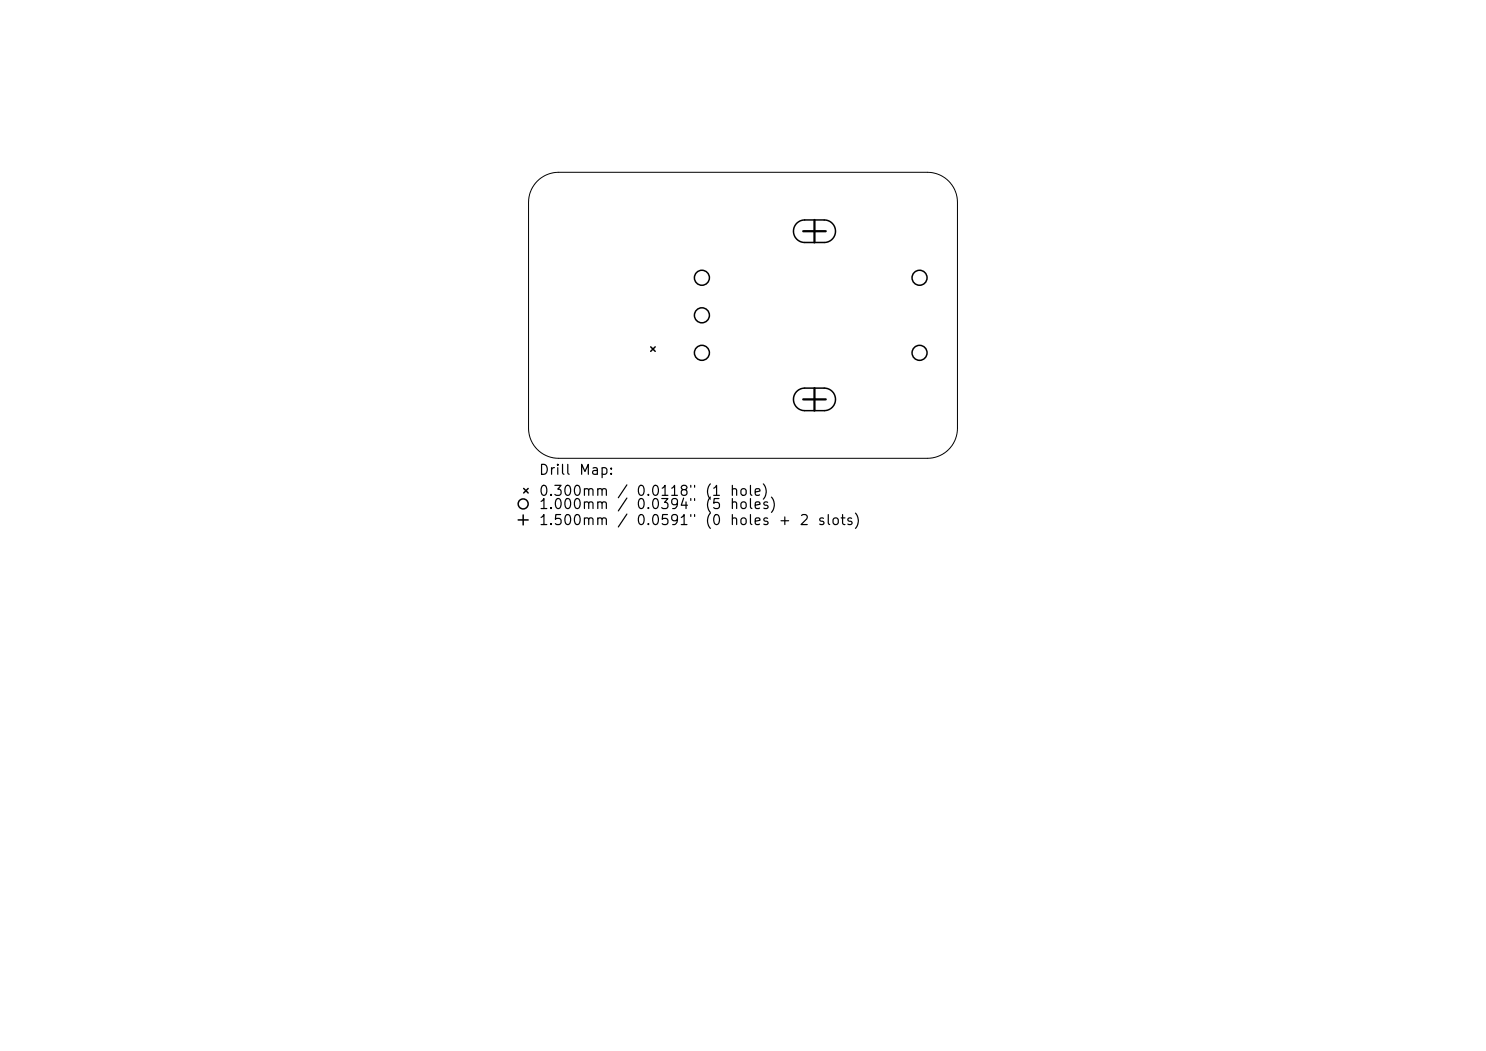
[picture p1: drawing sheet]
<svg xmlns="http://www.w3.org/2000/svg" width="297mm" height="210mm" viewBox="0 0 297 210" stroke-linecap="round" stroke-linejoin="round" font-family="sans-serif">
<defs><g id="words">
<g font-size="2">
<text x="107.6" y="95.4">Drill</text>
<text x="115.6" y="95.4">Map:</text>
<text x="107.6" y="99.6">0.300mm</text>
<text x="123.2" y="99.6">/</text>
<text x="127" y="99.6">0.0118&quot;</text>
<text x="140.7" y="99.6">(1</text>
<text x="145.7" y="99.6">hole)</text>
<text x="107.6" y="102.2">1.000mm</text>
<text x="107.6" y="105.4">1.500mm</text>
<text x="123.2" y="105.4">/</text>
<text x="127" y="102.2">0.0394&quot;</text>
<text x="127" y="105.4">0.0591&quot;</text>
<text x="140.7" y="102.2">(5</text>
<text x="140.7" y="105.4">(0</text>
<text x="145.7" y="102.2">holes)</text>
<text x="145.7" y="105.4">holes</text>
<text x="155.4" y="105.4">+</text>
<text x="159.6" y="105.4">2</text>
<text x="163.2" y="105.4">slots)</text>
</g>
</g></defs>
<path d="M107.4 36.2a6 6 0 0 1 4.2-1.8h73.8a6 6 0 0 1 6 6v45.2a6 6 0 0 1-6 6h-73.8a6 6 0 0 1-6-6v-45.2a6 6 0 0 1 1.8-4.2z" fill="none" stroke="#000" stroke-width=".2"/>
<g fill="none" stroke="#000" stroke-width=".3">
<path d="M159.2 44.6l.7-.4 .7-.2h4.1a2.25 2.25 0 0 1 2.3 2.2 2.25 2.25 0 0 1-2.3 2.3h-3.9a2.25 2.25 0 0 1-2-1.4 2.25 2.25 0 0 1 .4-2.5zM130.1 69.3l.9 .9M131 69.3l-.9 .9M159.2 78.2l.7-.4 .7-.2h4.1a2.25 2.25 0 0 1 2.3 2.2 2.25 2.25 0 0 1-2.3 2.3h-3.9a2.25 2.25 0 0 1-2-1.4 2.25 2.25 0 0 1 .4-2.5zM104.7 97.6l.9 .9M105.6 97.6l-.9 .9M103.6 103.9h2M104.6 102.9v2"/>
<circle cx="140.3" cy="55.5" r="1.5"/>
<circle cx="183.8" cy="55.5" r="1.5"/>
<circle cx="140.3" cy="70.5" r="1.5"/>
<circle cx="140.3" cy="63" r="1.5"/>
<circle cx="183.8" cy="70.5" r="1.5"/>
<circle cx="104.6" cy="100.7" r="1"/>
</g>
<path d="M160.5 46.2h4.5M162.8 44v4.5M160.5 79.8h4.5M162.8 77.6v4.5" fill="none" stroke="#000" stroke-width=".45"/>
<use href="#words"/>
</svg>
